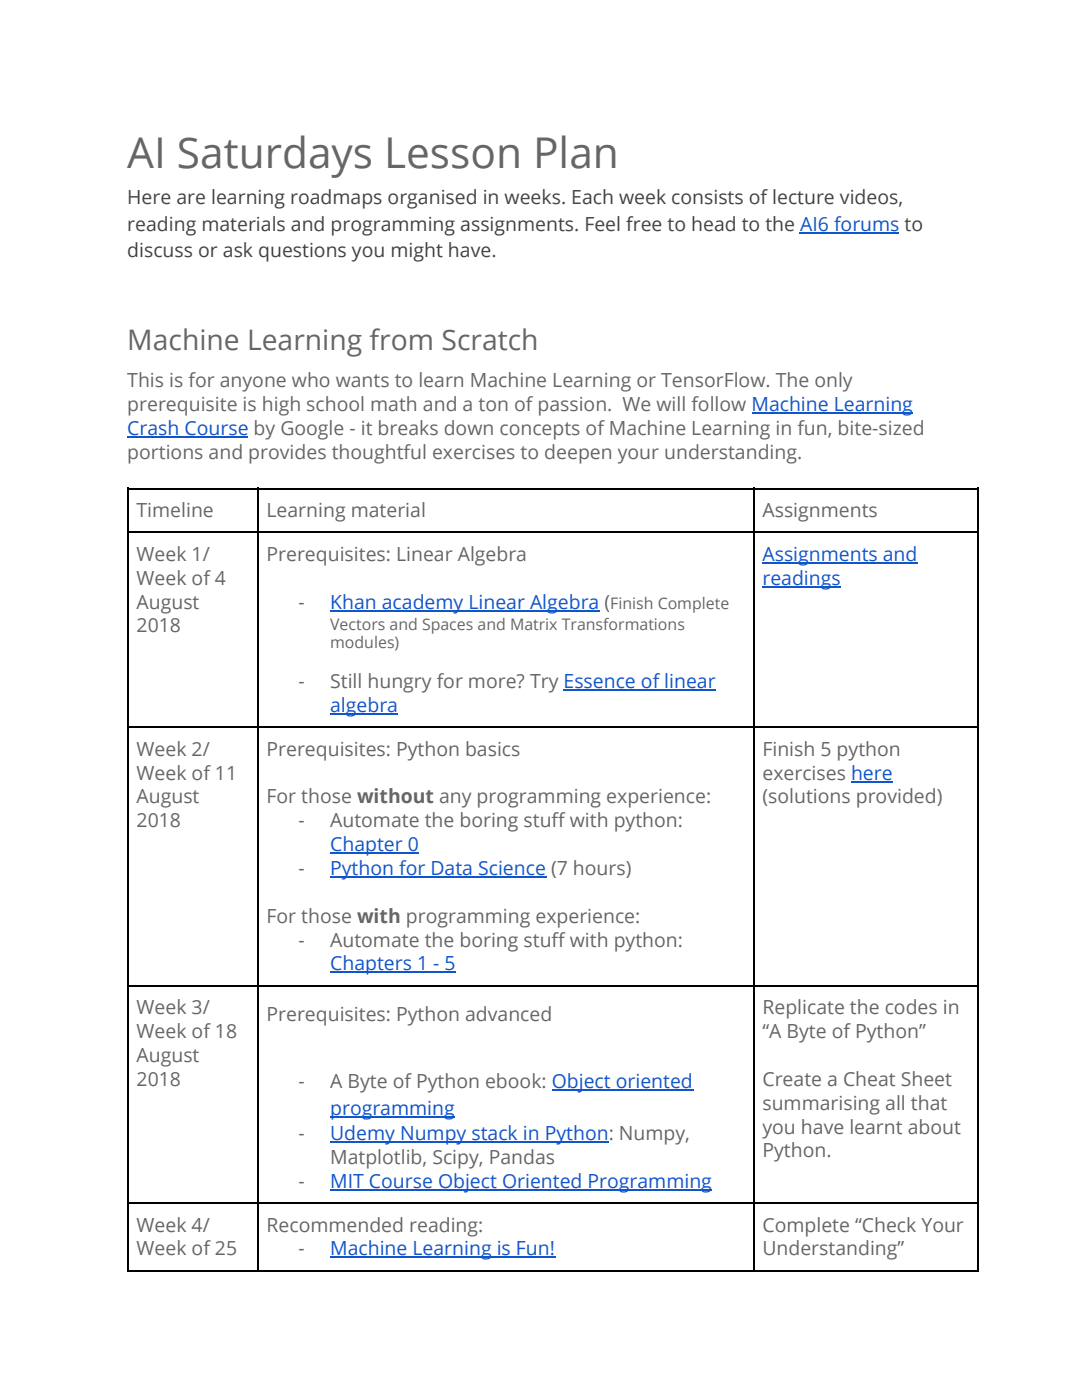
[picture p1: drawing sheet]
<svg xmlns="http://www.w3.org/2000/svg" width="216mm" height="279mm" viewBox="0 0 216 279" stroke-linecap="round" stroke-linejoin="round" font-family="sans-serif">
<defs><g id="words">
<text font-size="8.5" fill="#666" x="25.4" y="33.6">AI Saturdays Lesson Plan</text>
<text font-size="5.6" fill="#666" x="25.4" y="69.8">Machine Learning from Scratch</text>
<g font-size="3.9" fill="#434343">
<text x="25.4" y="40.7">Here are learning roadmaps organised in weeks. Each week consists of lecture videos,</text>
<text x="25.4" y="46">reading materials and programming assignments. Feel free to head to the AI6 forums to</text>
<text x="25.4" y="51.3">discuss or ask questions you might have.</text>
</g>
<g font-size="3.9" fill="#666">
<text x="25.4" y="77.3">This is for anyone who wants to learn Machine Learning or TensorFlow. The only</text>
<text x="25.4" y="82">prerequisite is high school math and a ton of passion. We will follow Machine Learning</text>
<text x="25.4" y="91.5">portions and provides thoughtful exercises to deepen your understanding.</text>
<text x="27.3" y="103.2">Timeline</text>
<text x="53.2" y="103.2">Learning material</text>
<text x="152.1" y="103.2">Assignments</text>
<text x="27.3" y="111.9">Week 1/</text>
<text x="53.2" y="111.9">Prerequisites: Linear Algebra</text>
<text x="27.3" y="116.7">Week of 4</text>
<text x="27.3" y="121.4">August</text>
<text x="59.5" y="121.4">-</text>
<text x="27.3" y="126.2">2018</text>
<text x="59.5" y="137.3">-</text>
<text x="65.9" y="137.3">Still hungry for more? Try Essence of linear</text>
<text x="27.3" y="150.8">Week 2/</text>
<text x="27.3" y="155.6">Week of 11</text>
<text x="53.2" y="150.8">Prerequisites: Python basics</text>
<text x="152.1" y="150.8">Finish 5 python</text>
<text x="152.1" y="155.6">exercises here</text>
<text x="27.3" y="160.3">August</text>
<text x="53.2" y="160.3">For those without any programming experience:</text>
<text x="152.1" y="160.3">(solutions provided)</text>
<text x="27.3" y="165.1">2018</text>
<text x="59.5" y="165.1">-</text>
<text x="65.9" y="165.1">Automate the boring stuff with python:</text>
<text x="59.5" y="174.6">-</text>
<text x="53.2" y="184.1">For those with programming experience:</text>
<text x="59.5" y="188.9">-</text>
<text x="65.9" y="188.9">Automate the boring stuff with python:</text>
<text x="27.3" y="202.4">Week 3/</text>
<text x="53.2" y="203.7">Prerequisites: Python advanced</text>
<text x="152.1" y="202.4">Replicate the codes in</text>
<text x="27.3" y="207.2">Week of 18</text>
<text x="152.1" y="207.2">“A Byte of Python”</text>
<text x="27.3" y="211.9">August</text>
<text x="27.3" y="216.7">2018</text>
<text x="59.5" y="217.2">-</text>
<text x="65.9" y="217.2">A Byte of Python ebook: Object oriented</text>
<text x="152.1" y="216.7">Create a Cheat Sheet</text>
<text x="152.1" y="221.5">summarising all that</text>
<text x="59.5" y="227.5">-</text>
<text x="152.1" y="226.2">you have learnt about</text>
<text x="65.9" y="232.3">Matplotlib, Scipy, Pandas</text>
<text x="152.1" y="231">Python.</text>
<text x="59.5" y="237.1">-</text>
<text x="27.3" y="245.8">Week 4/</text>
<text x="53.2" y="245.8">Recommended reading:</text>
<text x="152.1" y="245.8">Complete “Check Your</text>
<text x="27.3" y="250.6">Week of 25</text>
<text x="59.5" y="250.6">-</text>
<text x="152.1" y="250.6">Understanding”</text>
</g>
<g font-size="3.9" fill="#15c">
<text x="25.4" y="86.8">Crash Course by Google - it breaks down concepts of Machine Learning in fun, bite-sized</text>
<text x="152.1" y="111.9">Assignments and</text>
<text x="152.1" y="116.7">readings</text>
<text x="65.9" y="121.4">Khan academy Linear Algebra (</text>
<text x="65.9" y="142.1">algebra</text>
<text x="65.9" y="169.9">Chapter 0</text>
<text x="65.9" y="174.6">Python for Data Science (7 hours)</text>
<text x="65.9" y="193.7">Chapters 1 - 5</text>
<text x="65.9" y="222.5">programming</text>
<text x="65.9" y="227.5">Udemy Numpy stack in Python: Numpy,</text>
<text x="65.9" y="237.1">MIT Course Object Oriented Programming</text>
<text x="65.9" y="250.6">Machine Learning is Fun!</text>
</g>
<g font-size="3.2" fill="#666">
<text x="65.9" y="125.7">Vectors and Spaces and Matrix Transformations</text>
<text x="121.8" y="121.4">Finish Complete</text>
<text x="65.9" y="129.4">modules)</text>
</g>
</g></defs>
<path d="M25.4 97.5h169.9M25.5 97.4v156.3M51.5 97.4v156.3M150.4 97.4v156.3M195.1 97.4v156.3M25.4 106.2h169.9M25.4 145.1h169.9M25.4 196.7h169.9M25.4 240.1h169.9M25.4 253.6h169.9" fill="none" stroke="#000" stroke-width=".26"/>
<g fill="#fff">
<path d="M53.2 200h95.2v5.3h-95.2z"/>
<path d="M59.5 213.5h88.9v5.6h-88.9z"/>
<path d="M59.5 218.8h88.9v5.3h-88.9z"/>
</g>
<g fill="none" stroke="#15c" stroke-width=".26">
<path d="M159.5 46.4h19.9M25.4 87.2h24.1M150 82.4h32M152.1 112.3h31M152.1 117.1h15.6M65.9 121.8h53.7M112.4 137.7h30.5M65.9 142.5h13.5M169.9 156h8.2M65.9 170.3h17.7M65.9 175h43.1M65.9 194.1h25.1"/>
<path d="M110.1 217.6h28.3M65.9 222.9h24.9M65.9 227.9h55.5M65.9 237.5h76.2M65.9 251h45"/>
</g>
<use href="#words"/>
</svg>
